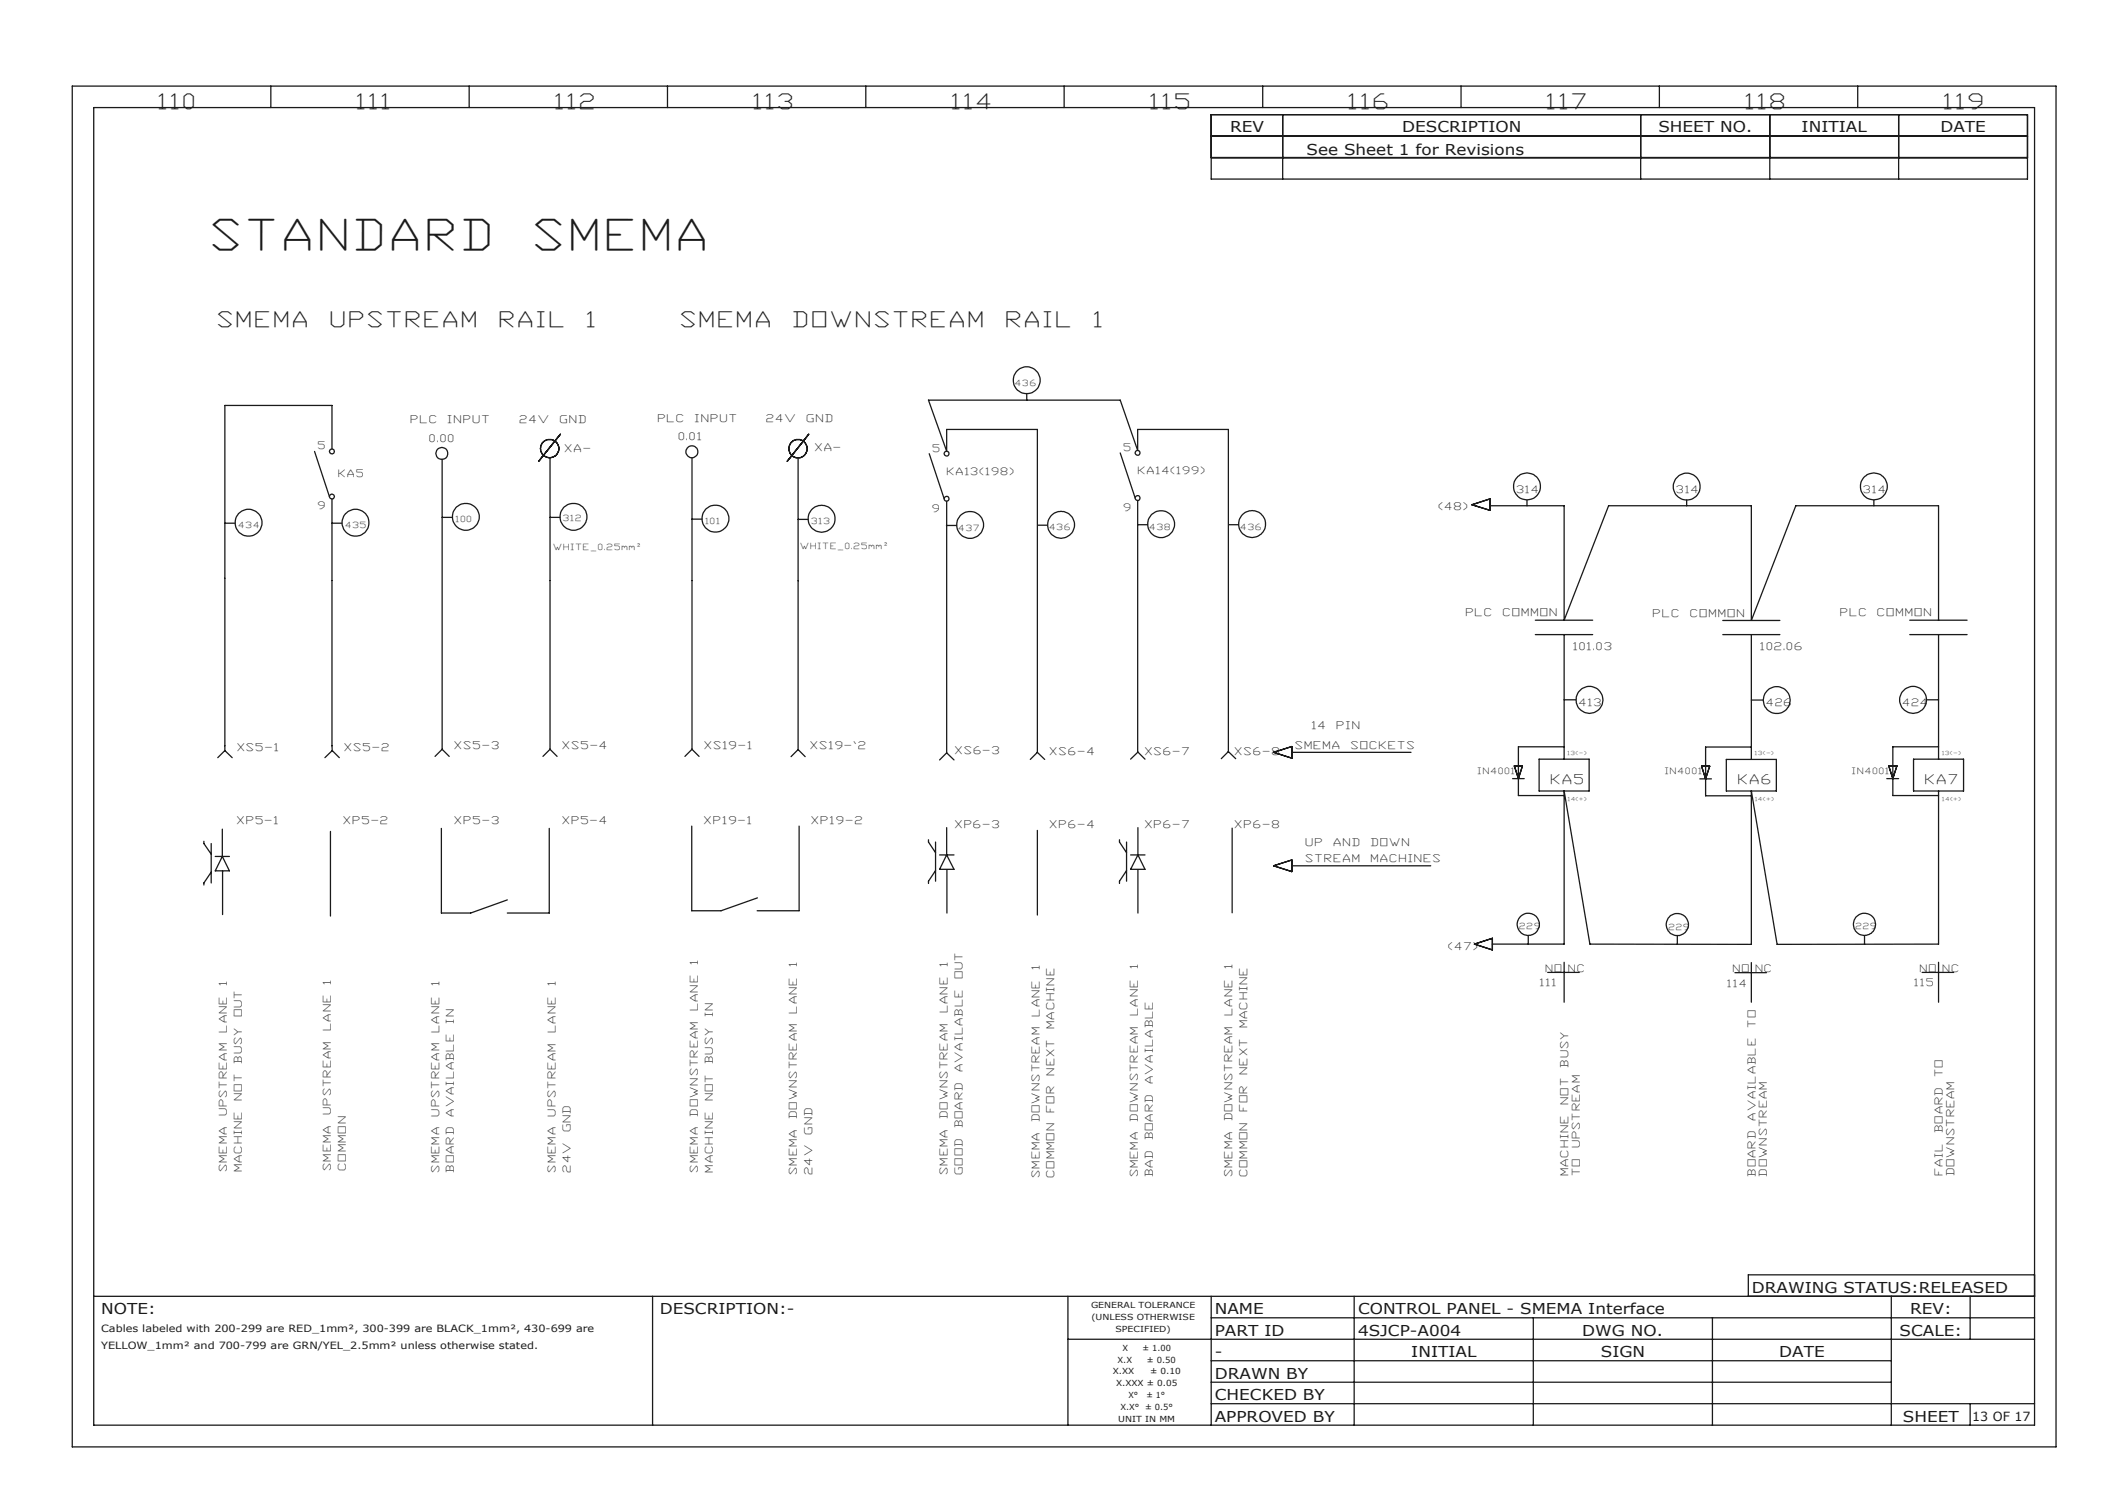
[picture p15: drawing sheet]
<svg xmlns="http://www.w3.org/2000/svg" width="297mm" height="210mm" viewBox="0 0 297 210" stroke-linecap="round" stroke-linejoin="round" font-family="sans-serif">
<defs><g id="words">
<g font-size="5.8" fill="#191924">
<text x="29.9" y="34.9">STANDARD</text>
<text x="74.9" y="34.9">SMEMA</text>
</g>
<g font-size="2.9" fill="#191924">
<text x="22.3" y="15.2">110</text>
<text x="50" y="15.2">111</text>
<text x="77.6" y="15.2">112</text>
<text x="105.3" y="15.2">113</text>
<text x="133" y="15.2">114</text>
<text x="160.7" y="15.2">115</text>
<text x="188.4" y="15.2">116</text>
<text x="216.1" y="15.2">117</text>
<text x="243.8" y="15.2">118</text>
<text x="271.5" y="15.2">119</text>
<text x="30.5" y="45.7">SMEMA</text>
<text x="46.3" y="45.7">UPSTREAM</text>
<text x="69.9" y="45.7">RAIL</text>
<text x="82.1" y="45.7">1</text>
<text x="95.2" y="45.7">SMEMA</text>
<text x="110.9" y="45.7">DOWNSTREAM</text>
<text x="140.6" y="45.7">RAIL</text>
<text x="152.9" y="45.7">1</text>
</g>
<g font-size="2.1" fill="#191924">
<text x="171.8" y="18.5">REV</text>
<text x="182.4" y="21.6">See Sheet 1 for Revisions</text>
<text x="195.8" y="18.5">DESCRIPTION</text>
<text x="231.6" y="18.5">SHEET NO.</text>
<text x="251.6" y="18.5">INITIAL</text>
<text x="270.9" y="18.5">DATE</text>
<text x="14.1" y="183.5">NOTE:</text>
<text x="92.1" y="183.5">DESCRIPTION:-</text>
<text x="169.6" y="183.5">NAME</text>
<text x="189.6" y="183.5">CONTROL PANEL - SMEMA Interface</text>
<text x="244.6" y="180.5">DRAWING STATUS:RELEASED</text>
<text x="266.7" y="183.5">REV:</text>
<text x="169.6" y="186.5">PART ID</text>
<text x="169.6" y="189.5">-</text>
<text x="189.6" y="186.5">4SJCP-A004</text>
<text x="197.1" y="189.5">INITIAL</text>
<text x="220.9" y="186.5">DWG NO.</text>
<text x="223.5" y="189.5">SIGN</text>
<text x="248.4" y="189.5">DATE</text>
<text x="265.3" y="186.5">SCALE:</text>
<text x="169.6" y="192.5">DRAWN BY</text>
<text x="169.6" y="195.5">CHECKED BY</text>
<text x="169.6" y="198.5">APPROVED BY</text>
<text x="265.7" y="198.5">SHEET</text>
</g>
<g font-size="1.8" fill="#191924">
<text x="216.6" y="109.4">KA5</text>
<text x="242.8" y="109.4">KA6</text>
<text x="268.9" y="109.4">KA7</text>
<text x="275.4" y="198.4">13 OF 17</text>
</g>
<g font-size="1.5" fill="#191924">
<text x="57.4" y="59">PLC</text>
<text x="62.6" y="59">INPUT</text>
<text x="72.6" y="59">24V</text>
<text x="78.3" y="59">GND</text>
<text x="91.9" y="59">PLC</text>
<text x="97.1" y="59">INPUT</text>
<text x="107.1" y="58.9">24V</text>
<text x="112.7" y="58.9">GND</text>
<text x="60" y="61.8">0.00</text>
<text x="78.9" y="63.1">XA-</text>
<text x="94.8" y="61.5">0.01</text>
<text x="113.9" y="62.9">XA-</text>
<text x="200.9" y="71.2">(48)</text>
<text x="204.8" y="86.1">PLC</text>
<text x="210" y="86.1">COMMON</text>
<text x="230.9" y="86.1">PLC</text>
<text x="236.1" y="86.1">COMMON</text>
<text x="257" y="86.1">PLC</text>
<text x="262.2" y="86.1">COMMON</text>
<text x="219.7" y="90.8">101.03</text>
<text x="245.9" y="90.8">102.06</text>
<text x="183.2" y="101.8">14</text>
<text x="186.7" y="101.8">PIN</text>
<text x="33.2" y="104.8">XS5-1</text>
<text x="48.2" y="104.8">XS5-2</text>
<text x="63.5" y="104.6">XS5-3</text>
<text x="78.6" y="104.6">XS5-4</text>
<text x="98.4" y="104.6">XS19-1</text>
<text x="113.2" y="104.6">XS19-`2</text>
<text x="133.4" y="105.2">XS6-3</text>
<text x="146.6" y="105.4">XS6-4</text>
<text x="159.9" y="105.4">XS6-7</text>
<text x="172.5" y="105.4">XS6-8</text>
<text x="180.9" y="104.6">SMEMA</text>
<text x="188.7" y="104.6">SOCKETS</text>
<text x="33.1" y="115">XP5-1</text>
<text x="48" y="115">XP5-2</text>
<text x="63.5" y="115">XP5-3</text>
<text x="78.6" y="115">XP5-4</text>
<text x="98.4" y="115">XP19-1</text>
<text x="113.4" y="115">XP19-2</text>
<text x="133.4" y="115.6">XP6-3</text>
<text x="146.6" y="115.6">XP6-4</text>
<text x="159.9" y="115.6">XP6-7</text>
<text x="172.5" y="115.6">XP6-8</text>
<text x="182.4" y="118.1">UP</text>
<text x="186.3" y="118.1">AND</text>
<text x="191.5" y="118.1">DOWN</text>
<text x="182.4" y="120.4">STREAM</text>
<text x="191.5" y="120.4">MACHINES</text>
<text x="31.7" y="137.5" transform="rotate(-90 31.7 137.5)">1</text>
<text x="46.2" y="137.3" transform="rotate(-90 46.2 137.3)">1</text>
<text x="61.3" y="137.6" transform="rotate(-90 61.3 137.6)">1</text>
<text x="77.6" y="137.6" transform="rotate(-90 77.6 137.6)">1</text>
<text x="97.4" y="134.5" transform="rotate(-90 97.4 134.5)">1</text>
<text x="111.2" y="134.9" transform="rotate(-90 111.2 134.9)">1</text>
<text x="132.3" y="134.9" transform="rotate(-90 132.3 134.9)">1</text>
<text x="134.4" y="136.6" transform="rotate(-90 134.4 136.6)">OUT</text>
<text x="145.1" y="135.3" transform="rotate(-90 145.1 135.3)">1</text>
<text x="158.9" y="135.2" transform="rotate(-90 158.9 135.2)">1</text>
<text x="172" y="135.2" transform="rotate(-90 172 135.2)">1</text>
<text x="202.3" y="132.7">(47)</text>
<text x="33.8" y="141.9" transform="rotate(-90 33.8 141.9)">OUT</text>
<text x="46.2" y="143.8" transform="rotate(-90 46.2 143.8)">LANE</text>
<text x="63.4" y="142.8" transform="rotate(-90 63.4 142.8)">IN</text>
<text x="97.4" y="141" transform="rotate(-90 97.4 141)">LANE</text>
<text x="99.5" y="141.9" transform="rotate(-90 99.5 141.9)">IN</text>
<text x="111.2" y="141.4" transform="rotate(-90 111.2 141.4)">LANE</text>
<text x="132.3" y="141.4" transform="rotate(-90 132.3 141.4)">LANE</text>
<text x="145.1" y="141.8" transform="rotate(-90 145.1 141.8)">LANE</text>
<text x="147.2" y="143.5" transform="rotate(-90 147.2 143.5)">MACHINE</text>
<text x="158.9" y="141.7" transform="rotate(-90 158.9 141.7)">LANE</text>
<text x="172" y="141.7" transform="rotate(-90 172 141.7)">LANE</text>
<text x="174.1" y="143.4" transform="rotate(-90 174.1 143.4)">MACHINE</text>
<text x="245.1" y="143.3" transform="rotate(-90 245.1 143.3)">TO</text>
<text x="31.7" y="144.1" transform="rotate(-90 31.7 144.1)">LANE</text>
<text x="33.8" y="148.4" transform="rotate(-90 33.8 148.4)">BUSY</text>
<text x="61.3" y="144.1" transform="rotate(-90 61.3 144.1)">LANE</text>
<text x="77.6" y="144.1" transform="rotate(-90 77.6 144.1)">LANE</text>
<text x="99.5" y="148.4" transform="rotate(-90 99.5 148.4)">BUSY</text>
<text x="134.4" y="149.6" transform="rotate(-90 134.4 149.6)">AVAILABLE</text>
<text x="174.1" y="149.9" transform="rotate(-90 174.1 149.9)">NEXT</text>
<text x="219" y="149" transform="rotate(-90 219 149)">BUSY</text>
<text x="31.7" y="155.8" transform="rotate(-90 31.7 155.8)">UPSTREAM</text>
<text x="33.8" y="153.6" transform="rotate(-90 33.8 153.6)">NOT</text>
<text x="46.2" y="155.5" transform="rotate(-90 46.2 155.5)">UPSTREAM</text>
<text x="61.3" y="155.8" transform="rotate(-90 61.3 155.8)">UPSTREAM</text>
<text x="63.4" y="155.8" transform="rotate(-90 63.4 155.8)">AVAILABLE</text>
<text x="77.6" y="155.8" transform="rotate(-90 77.6 155.8)">UPSTREAM</text>
<text x="97.4" y="155.8" transform="rotate(-90 97.4 155.8)">DOWNSTREAM</text>
<text x="99.5" y="153.6" transform="rotate(-90 99.5 153.6)">NOT</text>
<text x="147.2" y="155.2" transform="rotate(-90 147.2 155.2)">FOR</text>
<text x="147.2" y="150" transform="rotate(-90 147.2 150)">NEXT</text>
<text x="161" y="151.3" transform="rotate(-90 161 151.3)">AVAILABLE</text>
<text x="174.1" y="155.1" transform="rotate(-90 174.1 155.1)">FOR</text>
<text x="219" y="154.2" transform="rotate(-90 219 154.2)">NOT</text>
<text x="271.2" y="150.3" transform="rotate(-90 271.2 150.3)">TO</text>
<text x="79.7" y="158" transform="rotate(-90 79.7 158)">GND</text>
<text x="111.2" y="156.1" transform="rotate(-90 111.2 156.1)">DOWNSTREAM</text>
<text x="113.4" y="158.3" transform="rotate(-90 113.4 158.3)">GND</text>
<text x="132.3" y="156.1" transform="rotate(-90 132.3 156.1)">DOWNSTREAM</text>
<text x="134.4" y="157.4" transform="rotate(-90 134.4 157.4)">BOARD</text>
<text x="145.1" y="156.5" transform="rotate(-90 145.1 156.5)">DOWNSTREAM</text>
<text x="158.9" y="156.5" transform="rotate(-90 158.9 156.5)">DOWNSTREAM</text>
<text x="161" y="159.1" transform="rotate(-90 161 159.1)">BOARD</text>
<text x="172" y="156.4" transform="rotate(-90 172 156.4)">DOWNSTREAM</text>
<text x="220.6" y="160.2" transform="rotate(-90 220.6 160.2)">UPSTREAM</text>
<text x="245.1" y="156.3" transform="rotate(-90 245.1 156.3)">AVAILABLE</text>
<text x="271.2" y="158.1" transform="rotate(-90 271.2 158.1)">BOARD</text>
<text x="31.7" y="163.6" transform="rotate(-90 31.7 163.6)">SMEMA</text>
<text x="33.8" y="163.6" transform="rotate(-90 33.8 163.6)">MACHINE</text>
<text x="46.2" y="163.3" transform="rotate(-90 46.2 163.3)">SMEMA</text>
<text x="48.3" y="163.3" transform="rotate(-90 48.3 163.3)">COMMON</text>
<text x="61.3" y="163.6" transform="rotate(-90 61.3 163.6)">SMEMA</text>
<text x="63.4" y="163.6" transform="rotate(-90 63.4 163.6)">BOARD</text>
<text x="77.6" y="163.6" transform="rotate(-90 77.6 163.6)">SMEMA</text>
<text x="79.7" y="163.6" transform="rotate(-90 79.7 163.6)">24V</text>
<text x="97.4" y="163.6" transform="rotate(-90 97.4 163.6)">SMEMA</text>
<text x="99.5" y="163.6" transform="rotate(-90 99.5 163.6)">MACHINE</text>
<text x="111.2" y="163.9" transform="rotate(-90 111.2 163.9)">SMEMA</text>
<text x="113.4" y="163.9" transform="rotate(-90 113.4 163.9)">24V</text>
<text x="132.3" y="163.9" transform="rotate(-90 132.3 163.9)">SMEMA</text>
<text x="134.4" y="163.9" transform="rotate(-90 134.4 163.9)">GOOD</text>
<text x="145.1" y="164.3" transform="rotate(-90 145.1 164.3)">SMEMA</text>
<text x="147.2" y="164.3" transform="rotate(-90 147.2 164.3)">COMMON</text>
<text x="158.9" y="164.3" transform="rotate(-90 158.9 164.3)">SMEMA</text>
<text x="161" y="164.3" transform="rotate(-90 161 164.3)">BAD</text>
<text x="172" y="164.2" transform="rotate(-90 172 164.2)">SMEMA</text>
<text x="174.1" y="164.2" transform="rotate(-90 174.1 164.2)">COMMON</text>
<text x="219" y="164.1" transform="rotate(-90 219 164.1)">MACHINE</text>
<text x="220.6" y="164.1" transform="rotate(-90 220.6 164.1)">TO</text>
<text x="245.1" y="164.2" transform="rotate(-90 245.1 164.2)">BOARD</text>
<text x="246.7" y="164.2" transform="rotate(-90 246.7 164.2)">DOWNSTREAM</text>
<text x="271.2" y="164.1" transform="rotate(-90 271.2 164.1)">FAIL</text>
<text x="272.9" y="164.1" transform="rotate(-90 272.9 164.1)">DOWNSTREAM</text>
</g>
<g font-size="1.4" fill="#191924">
<text x="44.5" y="62.8">5</text>
<text x="130.3" y="63.1">5</text>
<text x="157" y="63">5</text>
<text x="44.5" y="71.1">9</text>
<text x="47.3" y="66.6">KA5</text>
<text x="130.3" y="71.4">9</text>
<text x="132.3" y="66.3">KA13(198)</text>
<text x="156.9" y="71.3">9</text>
<text x="159" y="66.2">KA14(199)</text>
<text x="211.8" y="68.8">314</text>
<text x="234.1" y="68.8">314</text>
<text x="260.3" y="68.8">314</text>
<text x="220.6" y="98.6">413</text>
<text x="246.7" y="98.6">426</text>
<text x="265.7" y="98.6">424</text>
<text x="215.1" y="137.7">111</text>
<text x="215.9" y="135.7">NO</text>
<text x="219.1" y="135.7">NC</text>
<text x="241.3" y="137.8">114</text>
<text x="242" y="135.7">NO</text>
<text x="245.2" y="135.7">NC</text>
<text x="267.4" y="137.7">115</text>
<text x="268.2" y="135.7">NO</text>
<text x="271.3" y="135.7">NC</text>
<text x="14.1" y="186">Cables labeled with 200-299 are RED_1mm², 300-399 are BLACK_1mm², 430-699 are</text>
<text x="14.1" y="188.4">YELLOW_1mm² and 700-799 are GRN/YEL_2.5mm² unless otherwise stated.</text>
</g>
<g font-size="1.2" fill="#191924">
<text x="141.8" y="53.9">436</text>
<text x="33.3" y="73.8">434</text>
<text x="48.3" y="73.8">435</text>
<text x="63.7" y="73">100</text>
<text x="77.3" y="76.7">WHITE_0.25mm²</text>
<text x="78.7" y="72.8">312</text>
<text x="98.5" y="73.2">101</text>
<text x="111.8" y="76.6">WHITE_0.25mm²</text>
<text x="113.4" y="73.2">313</text>
<text x="133.9" y="74.1">437</text>
<text x="146.6" y="74.1">436</text>
<text x="160.6" y="74">438</text>
<text x="173.3" y="74">436</text>
<text x="206.4" y="108">IN4001</text>
<text x="232.6" y="108.1">IN4001</text>
<text x="258.7" y="108">IN4001</text>
<text x="212.2" y="129.8">229</text>
<text x="233" y="129.8">229</text>
<text x="259.2" y="129.8">229</text>
<text x="152.3" y="182.6">GENERAL TOLERANCE</text>
<text x="152.4" y="184.3">(UNLESS OTHERWISE</text>
<text x="155.8" y="185.9">SPECIFIED)</text>
<text x="155.4" y="191.9">X.XX</text>
<text x="156" y="190.3">X.X</text>
<text x="156.7" y="188.6">X</text>
<text x="159.5" y="188.6">± 1.00</text>
<text x="160.2" y="190.3">± 0.50</text>
<text x="160.6" y="191.9">± 0.10</text>
<text x="155.8" y="193.6">X.XXX ± 0.05</text>
<text x="156.4" y="196.9">X.X°</text>
<text x="157.6" y="195.2">X°</text>
<text x="159.9" y="196.9">± 0.5°</text>
<text x="160.1" y="195.2">± 1°</text>
<text x="156.1" y="198.6">UNIT IN MM</text>
</g>
<g font-size=".8" fill="#191924">
<text x="218.9" y="105.5">13(-)</text>
<text x="245.1" y="105.5">13(-)</text>
<text x="271.2" y="105.5">13(-)</text>
<text x="219" y="111.8">14(+)</text>
<text x="245.1" y="111.8">14(+)</text>
<text x="271.2" y="111.8">14(+)</text>
</g>
</g></defs>
<g fill="none" stroke="#191924" stroke-width=".18">
<path d="M10.1 12h277v190h-277zM13.1 15h271v184h-271zM37.8 12v3M65.5 12v3M93.2 12v3M120.9 12v3M148.6 12v3M169.1 16h114v9h-114zM169.1 19h114M176.3 12v3M179.1 16v9M204 12v3"/>
<path d="M229.1 16v9M231.7 12v3M247.1 16v9M259.4 12v3M265.1 16v9M169.1 22h114M143.4 55v.9M31.4 73.1h1.4M43.9 63l2.1 6.3M46.4 62.7v-6.1h-15v48.2M46.4 73.1h1.3M46.4 69.7v35.1"/>
<path d="M61.7 64.1v40.5M61.7 72.2h1.4M76.8 63.9v40.7M76.8 72.2h1.4M78.2 60.6l-3 3.8M96.6 63.9v40.7M96.6 72.5h1.4M111.4 63.9v40.8M111.4 72.5h1.4M112.9 60.6l-3 3.8M129.8 63.4l2 6.2M132.2 73.4h1.4"/>
<path d="M132.2 70v35M144.9 73.3h1.4M156.4 63.2l2.1 6.3M158.9 69.9v35M158.9 73.3h1.3M171.6 73.3h1.3M205.5 70.5l2.5-.8v1.6zM208 70.6h10.4v16l6.2-16h19.9v16l6.3-16h19.9v16M213.2 69.8v.8M235.5 69.8v.8M261.7 69.8v.8M214.4 88.6h8"/>
<path d="M214.4 86.6h8M218.4 88.6v17.4M218.4 97.7h1.7M240.6 88.6h7.9M240.6 86.6h7.9M244.5 88.6v17.4M244.5 97.7h1.7M266.7 88.6h8M266.7 86.6h8M269 97.7h1.7M270.7 88.6v17.4M28.5 117.5v.3l1 1.5"/>
<path d="M29.5 117.8v5.5M30.1 119.6h1.9M31 119.6l1 2h-1.9zM31 115.8v3.8M31.4 104.8l-1 1M31.4 104.8l1 1M46.1 116.1v11.8M46.4 104.8l1 1M46.4 104.8l-1 1M61.6 115.7v11.8h4.1l5.1-1.8M61.7 104.6l-1 1M61.7 104.6l1 1"/>
<path d="M76.7 115.7v11.8h-5.9M76.8 104.6l1 1M76.8 104.6l-1 1M96.6 115.3v11.9h4.1l5.1-1.8M96.6 104.6l-1 1M96.6 104.6l1 1M111.4 104.7l-.9 .9M111.4 104.7l1 .9M111.6 115.3v11.9h-5.9M129.6 117.3v.3l1 1.5M130.6 117.6v5.4M131.2 119.4h2"/>
<path d="M131.2 106.1l1-1 1 1M132.2 115.6v3.8M132.2 119.4l1 2h-2zM144.9 115.9v11.9M144.9 105l1 1M144.9 105l-1 1M156.3 117.3v.3l1 1.5M157.3 117.6v5.4M157.9 119.4h2M157.9 106l1-1 1 1M158.9 119.4l1 2h-2zM158.9 115.6v3.8"/>
<path d="M171.5 104.9v-44.9h-12.6v2.9l-2.5-7h-26.8l2.6 7.1v-3h12.7v45M171.5 104.9l1 1M171.5 104.9l-1 1M172 115.6v11.9M177.8 105l2.6-.8v1.7zM180.4 105h16.6M211.2 108.7h1.6M211.5 107h1.1l-.6 1.7zM214.9 106h7v4.4h-7zM218.4 104.3h-6.4v6.8h6.4M237.3 108.8h1.7M237.6 107h1.1l-.5 1.8z"/>
<path d="M241.1 106h6.9v4.4h-6.9zM244.5 104.3h-6.3v6.8h6.3M263.5 108.7h1.6M263.7 107h1.2l-.6 1.7zM267.2 106h7v4.4h-7zM270.7 110.4v21.4l-22.6 .1-3.6-21.5v21.5l-22.5-.1-3.6-21.4v21.4h-10M270.7 104.3h-6.4v6.8h6.4M29.5 121.8l-1 1.5v.3M31.1 121.6v6.1M130.6 121.6l-1 1.4v.4M132.2 121.4v6.1M157.3 121.6l-1 1.4v.4"/>
<path d="M158.9 121.4v6.1M177.8 120.9l2.6-.8v1.6zM180.4 120.9h19.4M205.9 131.8l2.5-.8v1.6zM213.4 130.6v1.2M216.1 135.8h4.4M218.4 134.4v5.5M234.2 130.6v1.3M242.3 135.8h4.4M244.5 134.4v5.5M260.4 130.6v1.2M268.4 135.8h4.4"/>
<path d="M270.7 134.4v5.5M284.1 178h-40v3M13.1 181h271M91.1 181v18M149.1 187h135M149.1 181v18M169.1 196h115M169.1 193h95M169.1 190h95M169.1 184h115M169.1 181v18M189.1 181v18"/>
<path d="M214.1 184v15M239.1 184v15M264.1 181v18M275.1 181v6M275.1 196v3"/>
<circle cx="143.4" cy="53.1" r="1.88"/>
<circle cx="34.7" cy="73" r="1.88"/>
<circle cx="46.4" cy="63" r=".34"/>
<circle cx="46.4" cy="69.3" r=".34"/>
<circle cx="49.6" cy="73" r="1.87"/>
<circle cx="61.7" cy="63.3" r=".83"/>
<circle cx="65" cy="72.2" r="1.88"/>
<circle cx="76.8" cy="62.6" r="1.28"/>
<circle cx="80.1" cy="72.2" r="1.88"/>
<circle cx="96.6" cy="63.1" r=".83"/>
<circle cx="99.9" cy="72.4" r="1.88"/>
<circle cx="111.4" cy="62.6" r="1.29"/>
<circle cx="114.7" cy="72.4" r="1.88"/>
<circle cx="132.2" cy="63.3" r=".33"/>
<circle cx="132.2" cy="69.7" r=".33"/>
<circle cx="135.5" cy="73.3" r="1.88"/>
<circle cx="148.2" cy="73.3" r="1.88"/>
<circle cx="158.8" cy="63.2" r=".33"/>
<circle cx="158.8" cy="69.5" r=".33"/>
<circle cx="162.1" cy="73.2" r="1.88"/>
<circle cx="174.8" cy="73.2" r="1.88"/>
<circle cx="213.2" cy="67.9" r="1.89"/>
<circle cx="235.5" cy="67.9" r="1.87"/>
<circle cx="261.6" cy="67.9" r="1.89"/>
<circle cx="222" cy="97.7" r="1.88"/>
<circle cx="248.1" cy="97.7" r="1.88"/>
<circle cx="267.1" cy="97.7" r="1.87"/>
<circle cx="213.4" cy="129.1" r="1.55"/>
<circle cx="234.2" cy="129.1" r="1.55"/>
<circle cx="260.3" cy="129.1" r="1.55"/>
</g>
<use href="#words"/>
</svg>
